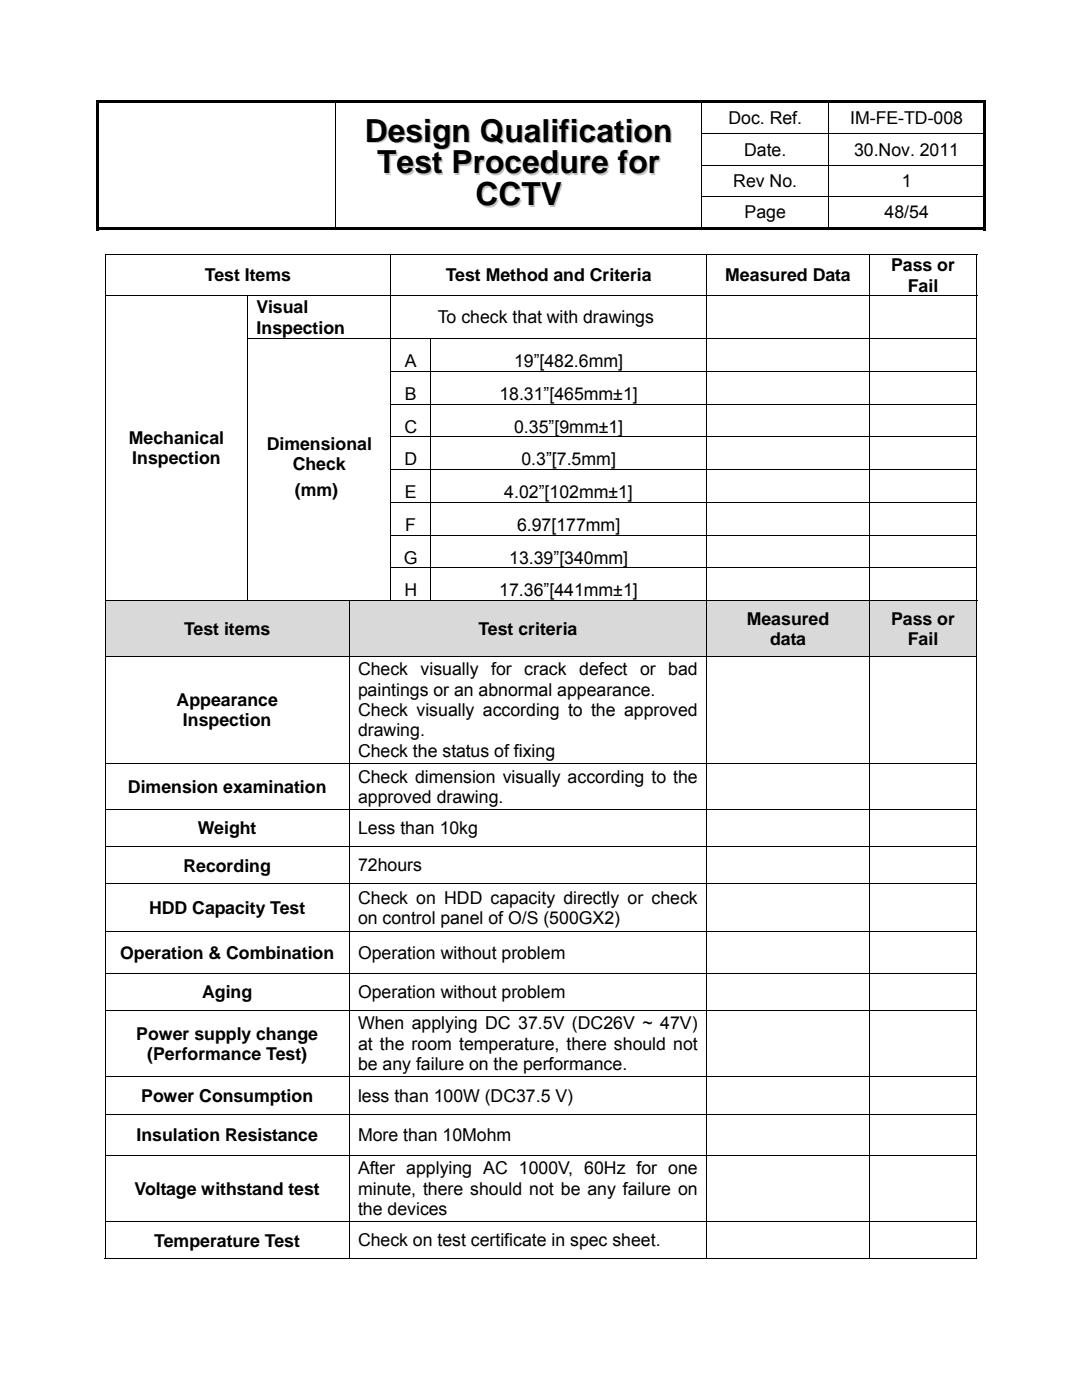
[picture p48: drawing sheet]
<svg xmlns="http://www.w3.org/2000/svg" width="216mm" height="279mm" viewBox="0 0 216 279" stroke-linecap="round" stroke-linejoin="round" font-family="sans-serif">
<defs><g id="words">
<g font-size="6.3">
<text x="72.8" y="28.3">Design Qualification</text>
<text x="75.3" y="34.6">Test Procedure for</text>
<text x="94.9" y="41">CCTV</text>
</g>
<g font-size="3.5">
<text x="145.4" y="24.8">Doc. Ref.</text>
<text x="169.6" y="24.8">IM-FE-TD-008</text>
<text x="148.5" y="31.1">Date.</text>
<text x="170.4" y="31.1">30.Nov. 2011</text>
<text x="146.3" y="37.3">Rev No.</text>
<text x="179.9" y="37.3">1</text>
<text x="148.6" y="43.6">Page</text>
<text x="176.5" y="43.6">48/54</text>
<text x="40.9" y="56.2">Test Items</text>
<text x="88.9" y="56.2">Test Method and Criteria</text>
<text x="144.7" y="56.2">Measured Data</text>
<text x="177.8" y="54.2">Pass or</text>
<text x="181.1" y="58.2">Fail</text>
<text x="51.2" y="62.5">Visual</text>
<text x="87.4" y="64.6">To check that with drawings</text>
<text x="51.2" y="66.6">Inspection</text>
<text x="80.8" y="73.3">A</text>
<text x="102.6" y="73.3">19”[482.6mm]</text>
<text x="80.8" y="79.8">B</text>
<text x="99.6" y="79.8">18.31”[465mm±1]</text>
<text x="25.7" y="88.6">Mechanical</text>
<text x="53.2" y="89.8">Dimensional</text>
<text x="80.7" y="86.3">C</text>
<text x="102.6" y="86.3">0.35”[9mm±1]</text>
<text x="26.4" y="92.7">Inspection</text>
<text x="58.4" y="93.8">Check</text>
<text x="80.7" y="92.9">D</text>
<text x="104" y="92.9">0.3”[7.5mm]</text>
<text x="58.8" y="99">(mm)</text>
<text x="80.8" y="99.4">E</text>
<text x="100.6" y="99.4">4.02”[102mm±1]</text>
<text x="80.9" y="105.9">F</text>
<text x="103.2" y="105.9">6.97[177mm]</text>
<text x="80.6" y="112.5">G</text>
<text x="101.6" y="112.5">13.39”[340mm]</text>
<text x="80.7" y="119">H</text>
<text x="99.6" y="119">17.36”[441mm±1]</text>
<text x="149" y="124.7">Measured</text>
<text x="177.8" y="124.7">Pass or</text>
<text x="36.7" y="126.7">Test items</text>
<text x="95.5" y="126.7">Test criteria</text>
<text x="153.6" y="128.7">data</text>
<text x="181.1" y="128.7">Fail</text>
<text x="71.4" y="134.8">Check</text>
<text x="83.9" y="134.8">visually</text>
<text x="98" y="134.8">for crack</text>
<text x="115.6" y="134.8">defect</text>
<text x="127.7" y="134.8">or bad</text>
<text x="35.2" y="140.9">Appearance</text>
<text x="71.4" y="138.9">paintings or an abnormal appearance.</text>
<text x="71.4" y="142.9">Check visually according to the approved</text>
<text x="36.5" y="145">Inspection</text>
<text x="71.4" y="147">drawing.</text>
<text x="71.4" y="151">Check the status of fixing</text>
<text x="25.5" y="158.2">Dimension examination</text>
<text x="71.4" y="156.2">Check dimension visually according to the</text>
<text x="71.4" y="160.2">approved drawing.</text>
<text x="39.5" y="166.5">Weight</text>
<text x="71.4" y="166.5">Less than 10kg</text>
<text x="36.6" y="173.9">Recording</text>
<text x="71.4" y="173.9">72hours</text>
<text x="29.7" y="182.4">HDD Capacity Test</text>
<text x="71.4" y="180.4">Check on HDD capacity directly or check</text>
<text x="71.4" y="184.5">on control panel of O/S (500GX2)</text>
<text x="24" y="191.3">Operation &amp; Combination</text>
<text x="71.4" y="191.3">Operation without problem</text>
<text x="40.3" y="199.2">Aging</text>
<text x="71.4" y="199.1">Operation without problem</text>
<text x="27.2" y="207.5">Power supply change</text>
<text x="71.4" y="205.4">When applying DC 37.5V (DC26V ~ 47V)</text>
<text x="71.4" y="209.5">at the room temperature, there should not</text>
<text x="29.4" y="211.5">(Performance Test)</text>
<text x="71.4" y="213.6">be any failure on the performance.</text>
<text x="28.2" y="219.9">Power Consumption</text>
<text x="71.4" y="219.9">less than 100W (DC37.5 V)</text>
<text x="27.2" y="227.8">Insulation Resistance</text>
<text x="71.4" y="227.7">More than 10Mohm</text>
<text x="26.8" y="238.4">Voltage withstand test</text>
<text x="71.4" y="234.4">After applying AC 1000V, 60Hz for one</text>
<text x="71.4" y="238.4">minute, there should not be any failure on</text>
<text x="71.4" y="242.5">the devices</text>
<text x="30.8" y="248.8">Temperature Test</text>
<text x="71.4" y="248.8">Check on test certificate in spec sheet.</text>
</g>
</g></defs>
<g fill="#000">
<path d="M19.2 20h.5v.5h-.5zM19.2 20h177.5v.5h-177.5zM19.2 20.5h.5v6.1h-.5zM19.2 26.6h.5v.2h-.5zM19.2 26.8h.5v6.1h-.5zM19.2 32.9h.5v.1h-.5zM19.2 33h.5v6.1h-.5zM19.2 39.1h.5v.2h-.5zM66.9 26.6h.2v.2h-.2zM66.9 32.9h.2v.1h-.2zM66.9 39.1h.2v.2h-.2zM139.9 26.6h.2v.2h-.2z"/>
<path d="M139.9 32.9h.2v.1h-.2zM139.9 39.1h.2v.2h-.2zM196.2 20h.5v.5h-.5zM196.2 20.5h.5v6.1h-.5zM196.2 26.8h.5v6.1h-.5zM196.2 33h.5v6.1h-.5zM19.2 39.3h.5v6.6h-.5zM19.2 45.4h47.7v.5h-47.7zM66.9 45.4h73v.5h-73zM139.9 45.4h25.4v.5h-25.4zM165.3 45.4h30.9v.5h-30.9zM196.2 39.3h.5v6.6h-.5z"/>
<path d="M196.2 45.4h.5v.5h-.5zM20.9 67.6h.2v.1h-.2zM20.9 74.1h.2v.2h-.2zM49.4 67.6h.2v.1h-.2zM49.4 74.1h.2v.2h-.2zM77.9 67.6h.2v.1h-.2zM77.9 74.1h.2v.2h-.2zM85.9 67.6l.1 .1zM85.9 74.1h.1v.2h-.1zM140.9 67.6h.2v.1h-.2zM140.9 74.1h.2v.2h-.2zM173.4 67.6h.2v.1h-.2z"/>
<path d="M173.4 74.1h.2v.2h-.2zM194.8 67.6h.2v.1h-.2zM194.8 74.1h.2v.2h-.2zM20.9 80.6h.2v.2h-.2zM20.9 87.1h.2v.2h-.2zM20.9 93.7h.2v.1h-.2zM49.4 80.6h.2v.2h-.2zM49.4 87.1h.2v.2h-.2zM49.4 93.7h.2v.1h-.2zM77.9 80.6h.2v.2h-.2zM77.9 87.1h.2v.2h-.2zM77.9 93.7h.2v.1h-.2z"/>
<path d="M85.9 80.6h.1v.2h-.1zM85.9 87.1h.1v.2h-.1zM85.9 93.7h.1v.1h-.1zM140.9 80.6h.2v.2h-.2zM140.9 87.1h.2v.2h-.2zM140.9 93.7h.2v.1h-.2zM173.4 80.6h.2v.2h-.2zM173.4 87.1h.2v.2h-.2zM173.4 93.7h.2v.1h-.2zM194.8 80.6h.2v.2h-.2zM194.8 87.1h.2v.2h-.2zM194.8 93.7h.2v.1h-.2z"/>
<path d="M20.9 100.2h.2v.2h-.2zM20.9 106.7h.2v.2h-.2zM20.9 113.2h.2v.2h-.2zM49.4 100.2h.2v.2h-.2zM49.4 106.7h.2v.2h-.2zM49.4 113.2h.2v.2h-.2zM77.9 100.2h.2v.2h-.2zM85.9 100.2h.1v.2h-.1zM140.9 100.2h.2v.2h-.2zM173.4 100.2h.2v.2h-.2zM194.8 100.2h.2v.2h-.2z"/>
</g>
<g fill="none" stroke="#000" stroke-width=".2">
<path d="M67 20.5v6.1M67 26.8v6.1M67 33v6.1M67 39.3v6.1M140 20.5v6.1M140 26.8v6.1M140 33v6.1M140 39.3v6.1M140.1 26.7h56.6M165.4 20.5v6.1M165.4 26.8v6.1M165.4 33v6.1"/>
<path d="M165.4 39.3v6.1M196.7 33h-56.6M196.7 39.2h-56.6M20.9 50.8h174.1M20.9 59h174.1M21 50.9v8.1M21 59.1v8.5M49.5 59.1v8.5M78 50.9v8.1M78 59.1v8.5M141 50.9v8.1M141 59.1v8.5"/>
<path d="M173.5 50.9v8.1M173.5 59.1v8.5M194.9 50.9v8.1M194.9 59.1v8.5M21 67.7v6.4M21 74.3v6.3M49.5 67.7v6.4M49.5 74.3v6.3M49.6 67.6h28.3M78 67.7v6.4M78 74.3v6.3M78.1 67.6h62.8"/>
<path d="M78.1 74.1h7.8M85.9 67.7v6.4M85.9 74.3v6.3M86 74.1h54.9M141 67.7v6.4M141 74.3v6.3M141.1 67.6h32.3M141.1 74.1h32.3M173.5 67.7v6.4M173.5 74.3v6.3M173.6 67.6h21.2M173.6 74.1h21.2"/>
<path d="M194.9 67.7v6.4M194.9 74.3v6.3M21 80.8v6.3M21 87.3v6.4M21 93.8v6.4M49.5 80.8v6.3M49.5 87.3v6.4M49.5 93.8v6.4M78 80.8v6.3M78 87.3v6.4M78 93.8v6.4M78.1 80.6h7.8"/>
<path d="M78.1 87.2h7.8M78.1 93.7h7.8M85.9 80.8v6.3M85.9 87.3v6.4M85.9 93.8v6.4M86 80.6h54.9M86 87.2h54.9M86 93.7h54.9M141 80.8v6.3M141 87.3v6.4M141 93.8v6.4M141.1 80.6h32.3"/>
<path d="M141.1 87.2h32.3M141.1 93.7h32.3M173.5 80.8v6.3M173.5 87.3v6.4M173.5 93.8v6.4M173.6 80.6h21.2M173.6 87.2h21.2M173.6 93.7h21.2M194.9 80.8v6.3M194.9 87.3v6.4M194.9 93.8v6.4M21 100.4v6.3"/>
<path d="M21 106.9v6.3M21 113.4v6.4M49.5 100.4v6.3M49.5 106.9v6.3M49.5 113.4v6.4M77.9 106.8h117.1M77.9 113.3h117.1M78 100.4v6.3M78 106.9v6.3M78 113.4v6.4M78.1 100.2h7.8M85.9 100.4v6.3"/>
<path d="M85.9 106.9v6.3M85.9 113.4v6.4M86 100.2h54.9M141 100.4v6.3M141 106.9v6.3M141 113.4v6.4M141.1 100.2h32.3M173.5 100.4v6.3M173.5 106.9v6.3M173.5 113.4v6.4M173.6 100.2h21.2M194.9 100.4v6.3"/>
<path d="M194.9 106.9v6.3M194.9 113.4v6.4"/>
</g>
<g fill="#d9d9d9">
<path d="M21.1 120h48.6v11h-48.6z"/>
<path d="M22.7 123.4h45.2v4.1h-45.2z"/>
<path d="M69.7 120h71.2v11h-71.2z"/>
<path d="M71.4 123.4h67.8v4.1h-67.8z"/>
<path d="M141 120h32.4v11h-32.4z"/>
<path d="M142.7 121.4h29v4.1h-29z"/>
<path d="M142.7 125.5h29v4h-29z"/>
<path d="M173.5 120h21.3v11h-21.3z"/>
<path d="M175.2 121.4h18v4.1h-18z"/>
<path d="M175.2 125.5h18v4h-18z"/>
</g>
<g fill="none" stroke="#000" stroke-width=".2">
<path d="M20.9 119.8h174.1M21 119.9v11.1M69.7 119.9v11.1M141 119.9v11.1M173.5 119.9v11.1M194.9 119.9v11.1M21 131.6v20.7M21.1 131h48.6M69.7 131.6v20.7M69.7 131h71.2M141 131.6v20.7M141 131h32.4"/>
<path d="M173.5 131.6v20.7M173.5 131h21.3M194.9 131.6v20.7M21 152.9v8.6M21.1 152.4h48.6M69.7 152.9v8.6M69.7 152.4h71.2M141 152.9v8.6M141 152.4h32.4M173.5 152.9v8.6M173.5 152.4h21.3M194.9 152.9v8.6"/>
<path d="M21 162.1v6.8M21 169.5v6.9M21 177v8.9M21.1 161.6h48.6M21.1 169h48.6M21.1 176.4h48.6M69.7 162.1v6.8M69.7 169.5v6.9M69.7 177v8.9M69.7 161.6h71.2M69.7 169h71.2M69.7 176.4h71.2"/>
<path d="M141 162.1v6.8M141 169.5v6.9M141 177v8.9M141 161.6h32.4M141 169h32.4M141 176.4h32.4M173.5 162.1v6.8M173.5 169.5v6.9M173.5 177v8.9M173.5 161.6h21.3M173.5 169h21.3M173.5 176.4h21.3"/>
<path d="M194.9 162.1v6.8M194.9 169.5v6.9M194.9 177v8.9M21 186.5v7.7M21 194.8v6.8M21.1 186h48.6M21.1 194.2h48.6M69.7 186.5v7.7M69.7 194.8v6.8M69.7 186h71.2M69.7 194.2h71.2M141 186.5v7.7"/>
<path d="M141 194.8v6.8M141 186h32.4M141 194.2h32.4M173.5 186.5v7.7M173.5 194.8v6.8M173.5 186h21.3M173.5 194.2h21.3M194.9 186.5v7.7M194.9 194.8v6.8M21 202.2v12.6M21 215.4v7M21.1 201.6h48.6"/>
<path d="M21.1 214.9h48.6M69.7 202.2v12.6M69.7 215.4v7M69.7 201.6h71.2M69.7 214.9h71.2M141 202.2v12.6M141 215.4v7M141 201.6h32.4M141 214.9h32.4M173.5 202.2v12.6M173.5 215.4v7M173.5 201.6h21.3"/>
<path d="M173.5 214.9h21.3M194.9 202.2v12.6M194.9 215.4v7M21 223v7.5M21 231.1v12.7M21.1 222.4h48.6M21.1 230.6h48.6M69.7 223v7.5M69.7 231.1v12.7M69.7 222.4h71.2M69.7 230.6h71.2M141 223v7.5"/>
<path d="M141 231.1v12.7M141 222.4h32.4M141 230.6h32.4M173.5 223v7.5M173.5 231.1v12.7M173.5 222.4h21.3M173.5 230.6h21.3M194.9 223v7.5M194.9 231.1v12.7M20.9 251.2h48.8M21 244.4v6.8M21.1 243.8h48.6"/>
<path d="M69.7 244.4v6.9M69.7 243.8h71.2M69.7 251.2h71.2M141 244.4v6.9M141 243.8h32.4M141 251.2h32.4M173.5 244.4v6.9M173.5 243.8h21.3M173.5 251.2h21.3M194.9 244.4v6.9"/>
</g>
<g fill="#000">
<path d="M20.9 131h.2v.6h-.2zM69.7 131v.6zM140.9 131l.1 .6zM173.4 131l.1 .6zM194.8 131h.2v.6h-.2zM20.9 152.3h.2v.6h-.2zM69.7 152.3v.6zM140.9 152.3l.1 .6zM173.4 152.3l.1 .6zM194.8 152.3h.2v.6h-.2zM20.9 161.5h.2v.6h-.2zM20.9 168.9h.2v.6h-.2z"/>
<path d="M20.9 176.4h.2v.6h-.2zM69.7 161.5v.6zM69.7 168.9v.6zM69.7 176.4v.6zM140.9 161.5l.1 .6zM140.9 168.9l.1 .6zM140.9 176.4l.1 .6zM173.4 161.5l.1 .6zM173.4 168.9l.1 .6zM173.4 176.4l.1 .6zM194.8 161.5h.2v.6h-.2zM194.8 168.9h.2v.6h-.2z"/>
<path d="M194.8 176.4h.2v.6h-.2zM20.9 185.9h.2v.6h-.2zM20.9 194.2h.2v.6h-.2zM69.7 185.9v.6zM69.7 194.2v.6zM140.9 185.9l.1 .6zM140.9 194.2l.1 .6zM173.4 185.9l.1 .6zM173.4 194.2l.1 .6zM194.8 185.9h.2v.6h-.2zM194.8 194.2h.2v.6h-.2zM20.9 201.6h.2v.6h-.2z"/>
<path d="M20.9 214.8h.2v.6h-.2zM69.7 201.6v.6zM69.7 214.8v.6zM140.9 201.6l.1 .6zM140.9 214.8l.1 .6zM173.4 201.6l.1 .6zM173.4 214.8l.1 .6zM194.8 201.6h.2v.6h-.2zM194.8 214.8h.2v.6h-.2zM20.9 222.4h.2v.6h-.2zM20.9 230.5h.2v.6h-.2zM69.7 222.4v.6z"/>
<path d="M69.7 230.5v.6zM140.9 222.4l.1 .6zM140.9 230.5l.1 .6zM173.4 222.4l.1 .6zM173.4 230.5l.1 .6zM194.8 222.4h.2v.6h-.2zM194.8 230.5h.2v.6h-.2zM20.9 243.8h.2v.6h-.2zM69.7 243.8v.6zM140.9 243.8l.1 .6zM173.4 243.8l.1 .6zM194.8 243.8h.2v.6h-.2z"/>
</g>
<use href="#words"/>
</svg>
